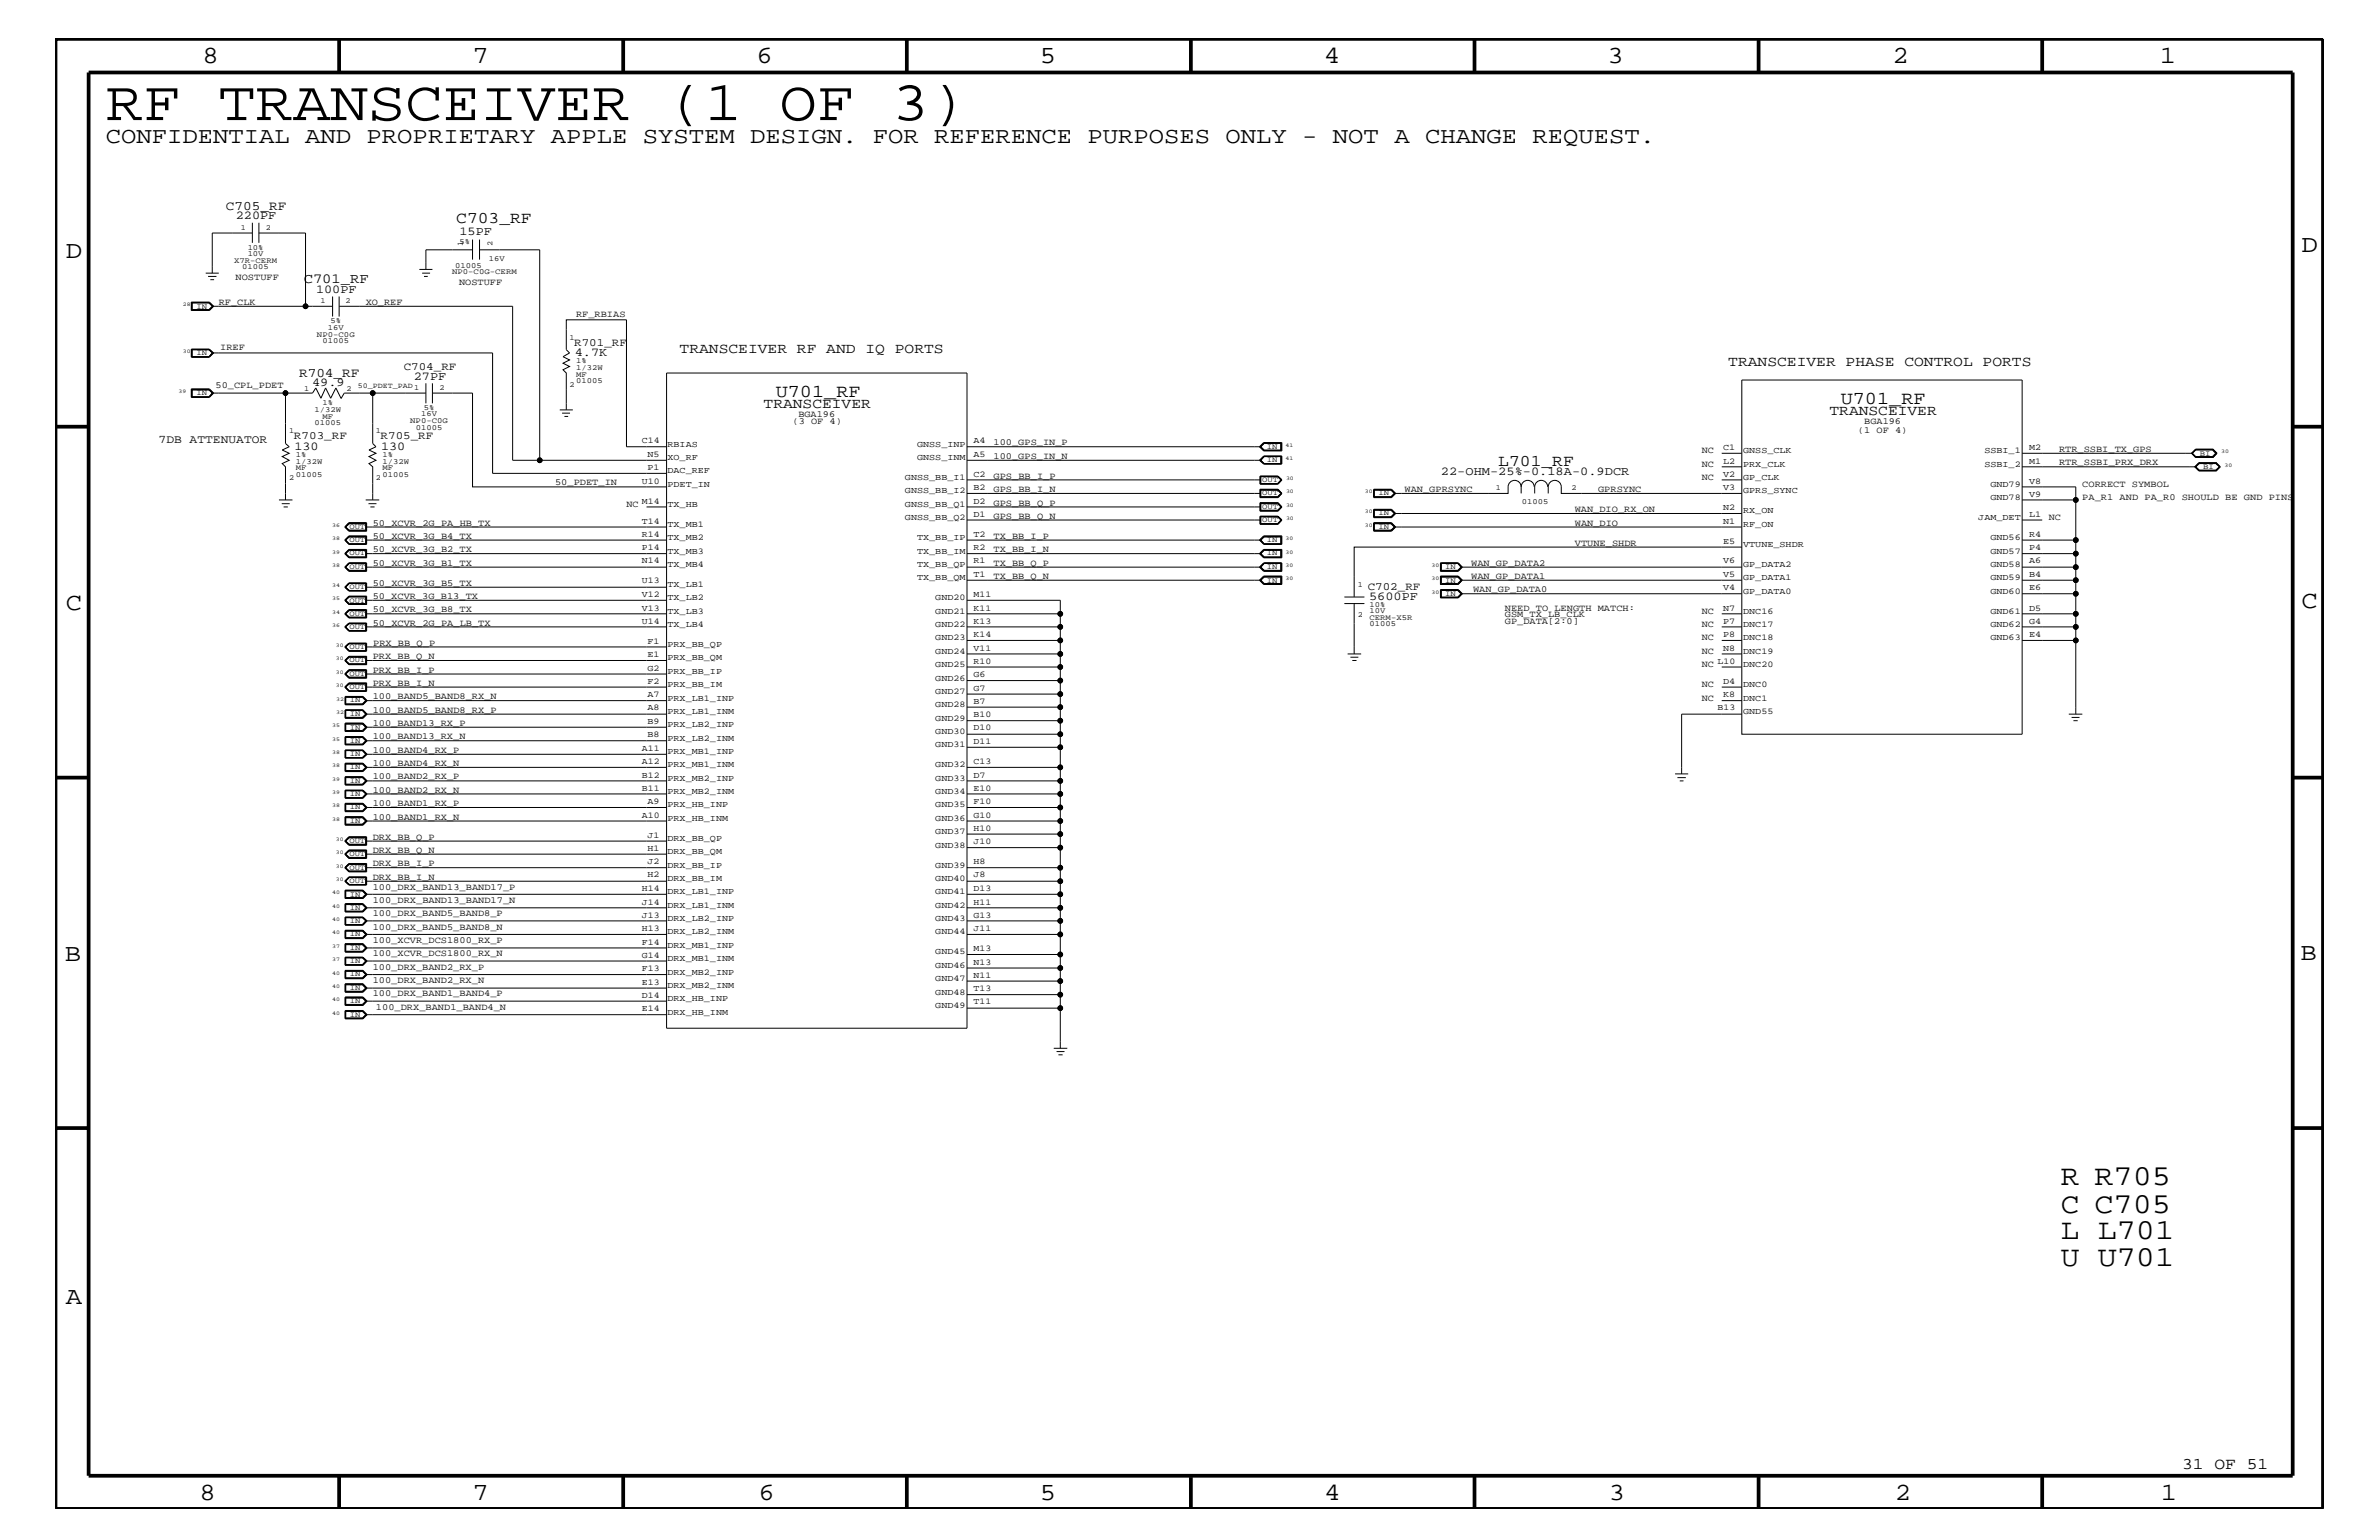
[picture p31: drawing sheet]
<svg xmlns="http://www.w3.org/2000/svg" width="432mm" height="279mm" viewBox="0 0 432 279" stroke-linecap="round" stroke-linejoin="round" font-family="sans-serif">
<defs><g id="words">
<text font-size="10.2" x="19.2" y="21.8">RF TRANSCEIVER (1 OF 3)</text>
<g font-size="5.2">
<text x="374.1" y="215.1">R R705</text>
<text x="374.1" y="220">C C705</text>
<text x="374.1" y="224.8">L L701</text>
<text x="374.1" y="229.6">U U701</text>
</g>
<g font-size="4.5">
<text x="36.7" y="11.5">8</text>
<text x="85.8" y="11.5">7</text>
<text x="137.3" y="11.5">6</text>
<text x="188.7" y="11.5">5</text>
<text x="240.3" y="11.5">4</text>
<text x="291.8" y="11.5">3</text>
<text x="343.5" y="11.5">2</text>
<text x="392" y="11.5">1</text>
<text x="11.9" y="46.8">D</text>
<text x="417.7" y="45.7">D</text>
<text x="11.9" y="110.6">C</text>
<text x="417.7" y="110.3">C</text>
<text x="11.8" y="174.3">B</text>
<text x="417.6" y="174.2">B</text>
<text x="11.9" y="236.7">A</text>
<text x="36.2" y="272.1">8</text>
<text x="85.8" y="272.1">7</text>
<text x="137.7" y="272.1">6</text>
<text x="188.7" y="272.1">5</text>
<text x="240.4" y="272.1">4</text>
<text x="292" y="272.1">3</text>
<text x="343.9" y="272.1">2</text>
<text x="392.2" y="272.1">1</text>
</g>
<text font-size="4.1" x="19.2" y="26">CONFIDENTIAL AND PROPRIETARY APPLE SYSTEM DESIGN. FOR REFERENCE PURPOSES ONLY - NOT A CHANGE REQUEST.</text>
<g font-size="3.3">
<text x="140.8" y="72">U701_RF</text>
<text x="334.1" y="73.3">U701_RF</text>
</g>
<g font-size="3">
<text x="82.8" y="40.4">C703_RF</text>
<text x="271.9" y="84.5">L701_RF</text>
<text x="396" y="266.5">31 OF 51</text>
</g>
<g font-size="2.6">
<text x="123.4" y="64">TRANSCEIVER RF AND IQ PORTS</text>
<text x="313.7" y="66.5">TRANSCEIVER PHASE CONTROL PORTS</text>
<text x="138.6" y="74">TRANSCEIVER</text>
<text x="332.1" y="75.4">TRANSCEIVER</text>
</g>
<text font-size="2.5" x="55.1" y="51.3">C701_RF</text>
<g font-size="2.4">
<text x="41" y="38">C705_RF</text>
<text x="54.3" y="68.4">R704_RF</text>
</g>
<g font-size="2.2">
<text x="42.8" y="39.8">220PF</text>
<text x="83.4" y="42.6">15PF</text>
<text x="57.4" y="53.2">100PF</text>
<text x="104.3" y="64.5">4.7K</text>
<text x="56.6" y="70">49.9</text>
<text x="75.1" y="68.9">27PF</text>
<text x="53.4" y="81.6">130</text>
<text x="69.2" y="81.6">130</text>
<text x="261.5" y="86.2">22-OHM-25%-0.18A-0.9DCR</text>
<text x="248.5" y="108.9">5600PF</text>
</g>
<text font-size="2.1" x="28.8" y="80.5">7DB ATTENUATOR</text>
<g font-size="2">
<text x="104.2" y="62.8">R701_RF</text>
<text x="73.3" y="67.1">C704_RF</text>
<text x="53.3" y="79.7">R703_RF</text>
<text x="69.1" y="79.7">R705_RF</text>
<text x="248.2" y="107.1">C702_RF</text>
</g>
<g font-size="1.7">
<text x="42.8" y="50.7">NOSTUFF</text>
<text x="83.3" y="51.7">NOSTUFF</text>
<text x="39.7" y="55.3">RF_CLK</text>
<text x="66.4" y="55.3">XO_REF</text>
<text x="104.6" y="57.5">RF_RBIAS</text>
<text x="40" y="63.5">IREF</text>
<text x="39.1" y="70.5">50_CPL_PDET</text>
<text x="143.8" y="76.9">(3 OF 4)</text>
<text x="144.9" y="75.7">BGA196</text>
<text x="338.4" y="76.9">BGA196</text>
<text x="180.3" y="80.8">100_GPS_IN_P</text>
<text x="180.3" y="83.3">100_GPS_IN_N</text>
<text x="308.9" y="82.2">NC</text>
<text x="337.2" y="78.6">(1 OF 4)</text>
<text x="373.7" y="82">RTR_SSBI_TX_GPS</text>
<text x="100.8" y="88.1">50_PDET_IN</text>
<text x="180.3" y="89.3">GPS_BB_I_N</text>
<text x="180.3" y="86.9">GPS_BB_I_P</text>
<text x="254.9" y="89.3">WAN_GPRSYNC</text>
<text x="290.1" y="89.3">GPRSYNC</text>
<text x="308.9" y="87.1">NC</text>
<text x="308.9" y="84.7">NC</text>
<text x="373.7" y="84.4">RTR_SSBI_PRX_DRX</text>
<text x="378" y="88.3">CORRECT SYMBOL</text>
<text x="67.6" y="95.4">50_XCVR_2G_PA_HB_TX</text>
<text x="113.7" y="92">NC</text>
<text x="180.3" y="94.2">GPS_BB_Q_N</text>
<text x="180.3" y="91.7">GPS_BB_Q_P</text>
<text x="285.8" y="92.9">WAN_DIO_RX_ON</text>
<text x="285.8" y="95.4">WAN_DIO</text>
<text x="371.9" y="94.3">NC</text>
<text x="378" y="90.7">PA_R1 AND PA_R0 SHOULD BE GND PINS</text>
<text x="67.6" y="100.2">50_XCVR_3G_B2_TX</text>
<text x="67.6" y="97.7">50_XCVR_3G_B4_TX</text>
<text x="180.3" y="100.2">TX_BB_I_N</text>
<text x="180.3" y="97.7">TX_BB_I_P</text>
<text x="285.8" y="99">VTUNE_SHDR</text>
<text x="67.6" y="102.6">50_XCVR_3G_B1_TX</text>
<text x="67.6" y="106.3">50_XCVR_3G_B5_TX</text>
<text x="180.3" y="102.6">TX_BB_Q_P</text>
<text x="180.3" y="105">TX_BB_Q_N</text>
<text x="267" y="102.6">WAN_GP_DATA2</text>
<text x="267" y="105">WAN_GP_DATA1</text>
<text x="267.4" y="107.5">WAN_GP_DATA0</text>
<text x="67.6" y="111.1">50_XCVR_3G_B8_TX</text>
<text x="67.6" y="113.6">50_XCVR_2G_PA_LB_TX</text>
<text x="67.6" y="108.7">50_XCVR_3G_B13_TX</text>
<text x="273.1" y="112">GSM_TX_LB_CLK</text>
<text x="273.1" y="113.1">GP_DATA[2:0]</text>
<text x="273.1" y="110.8">NEED TO LENGTH MATCH:</text>
<text x="308.9" y="113.7">NC</text>
<text x="308.9" y="111.4">NC</text>
<text x="67.6" y="119.6">PRX_BB_Q_N</text>
<text x="67.7" y="117.3">PRX_BB_Q_P</text>
<text x="308.9" y="116.2">NC</text>
<text x="308.9" y="118.6">NC</text>
<text x="67.6" y="124.4">PRX_BB_I_N</text>
<text x="67.6" y="122">PRX_BB_I_P</text>
<text x="308.9" y="124.7">NC</text>
<text x="308.9" y="121">NC</text>
<text x="67.6" y="131.7">100_BAND13_RX_P</text>
<text x="67.6" y="129.3">100_BAND5_BAND8_RX_P</text>
<text x="67.6" y="126.9">100_BAND5_BAND8_RX_N</text>
<text x="308.9" y="127.1">NC</text>
<text x="67.6" y="134.1">100_BAND13_RX_N</text>
<text x="67.6" y="136.6">100_BAND4_RX_P</text>
<text x="67.6" y="141.4">100_BAND2_RX_P</text>
<text x="67.6" y="139">100_BAND4_RX_N</text>
<text x="67.6" y="143.9">100_BAND2_RX_N</text>
<text x="67.6" y="148.7">100_BAND1_RX_N</text>
<text x="67.6" y="146.2">100_BAND1_RX_P</text>
<text x="67.6" y="154.7">DRX_BB_Q_N</text>
<text x="67.6" y="152.3">DRX_BB_Q_P</text>
<text x="67.6" y="159.6">DRX_BB_I_N</text>
<text x="67.6" y="157.2">DRX_BB_I_P</text>
<text x="67.6" y="161.4">100_DRX_BAND13_BAND17_P</text>
<text x="67.6" y="166.2">100_DRX_BAND5_BAND8_P</text>
<text x="67.6" y="163.9">100_DRX_BAND13_BAND17_N</text>
<text x="67.6" y="171.1">100_XCVR_DCS1800_RX_P</text>
<text x="67.6" y="168.7">100_DRX_BAND5_BAND8_N</text>
<text x="67.6" y="173.5">100_XCVR_DCS1800_RX_N</text>
<text x="67.6" y="178.4">100_DRX_BAND2_RX_N</text>
<text x="67.6" y="176">100_DRX_BAND2_RX_P</text>
<text x="67.6" y="180.8">100_DRX_BAND1_BAND4_P</text>
<text x="68.2" y="183.2">100_DRX_BAND1_BAND4_N</text>
</g>
<g font-size="1.6">
<text x="116.5" y="80.5">C14</text>
<text x="117.5" y="82.8">N5</text>
<text x="121.2" y="81.1">RBIAS</text>
<text x="121.2" y="83.5">XO_RF</text>
<text x="166.5" y="81.1">GNSS_INP</text>
<text x="166.5" y="83.5">GNSS_INM</text>
<text x="176.7" y="80.5">A4</text>
<text x="176.7" y="82.8">A5</text>
<text x="312.8" y="81.6">C1</text>
<text x="316.4" y="82.2">GNSS_CLK</text>
<text x="360.2" y="82.2">SSBI_1</text>
<text x="368.3" y="81.6">M2</text>
<text x="116.5" y="87.7">U10</text>
<text x="117.5" y="85.3">P1</text>
<text x="121.2" y="88.3">PDET_IN</text>
<text x="121.2" y="85.9">DAC_REF</text>
<text x="164.3" y="89.5">GNSS_BB_I2</text>
<text x="164.3" y="87.1">GNSS_BB_I1</text>
<text x="176.7" y="88.9">B2</text>
<text x="176.7" y="86.5">C2</text>
<text x="312.8" y="84.1">L2</text>
<text x="312.8" y="88.9">V3</text>
<text x="312.8" y="86.5">V2</text>
<text x="316.4" y="84.7">PRX_CLK</text>
<text x="316.4" y="89.5">GPRS_SYNC</text>
<text x="316.4" y="87.1">GP_CLK</text>
<text x="360.2" y="84.7">SSBI_2</text>
<text x="361.3" y="88.3">GND79</text>
<text x="368.3" y="87.7">V8</text>
<text x="368.3" y="84.1">M1</text>
<text x="116.5" y="95">T14</text>
<text x="116.5" y="91.4">M14</text>
<text x="121.2" y="95.6">TX_MB1</text>
<text x="121.2" y="92">TX_HB</text>
<text x="164.3" y="94.3">GNSS_BB_Q2</text>
<text x="164.3" y="92">GNSS_BB_Q1</text>
<text x="176.7" y="93.8">D1</text>
<text x="176.7" y="91.4">D2</text>
<text x="312.8" y="92.6">N2</text>
<text x="312.8" y="95">N1</text>
<text x="316.4" y="93.2">RX_ON</text>
<text x="316.4" y="95.6">RF_ON</text>
<text x="359.1" y="94.3">JAM_DET</text>
<text x="361.3" y="90.7">GND78</text>
<text x="368.3" y="90.1">V9</text>
<text x="368.3" y="93.8">L1</text>
<text x="116.5" y="99.9">P14</text>
<text x="116.5" y="97.4">R14</text>
<text x="121.2" y="100.4">TX_MB3</text>
<text x="121.2" y="98">TX_MB2</text>
<text x="166.5" y="100.4">TX_BB_IM</text>
<text x="166.5" y="98">TX_BB_IP</text>
<text x="176.7" y="99.9">R2</text>
<text x="176.7" y="97.4">T2</text>
<text x="312.8" y="98.7">E5</text>
<text x="316.4" y="99.3">VTUNE_SHDR</text>
<text x="361.3" y="98">GND56</text>
<text x="361.3" y="100.4">GND57</text>
<text x="368.3" y="97.4">R4</text>
<text x="368.3" y="99.9">P4</text>
<text x="116.5" y="102.2">N14</text>
<text x="116.5" y="105.9">U13</text>
<text x="121.2" y="102.9">TX_MB4</text>
<text x="121.2" y="106.5">TX_LB1</text>
<text x="166.5" y="102.9">TX_BB_QP</text>
<text x="166.5" y="105.3">TX_BB_QM</text>
<text x="176.7" y="102.2">R1</text>
<text x="176.7" y="104.7">T1</text>
<text x="312.8" y="102.2">V6</text>
<text x="312.8" y="104.7">V5</text>
<text x="312.8" y="107.1">V4</text>
<text x="316.4" y="102.9">GP_DATA2</text>
<text x="316.4" y="105.3">GP_DATA1</text>
<text x="316.4" y="107.7">GP_DATA0</text>
<text x="361.3" y="102.9">GND58</text>
<text x="361.3" y="105.3">GND59</text>
<text x="361.3" y="107.7">GND60</text>
<text x="368.3" y="102.2">A6</text>
<text x="368.3" y="104.7">B4</text>
<text x="368.3" y="107.1">E6</text>
<text x="116.5" y="108.3">V12</text>
<text x="116.5" y="113.1">U14</text>
<text x="116.5" y="110.8">V13</text>
<text x="121.2" y="108.9">TX_LB2</text>
<text x="121.2" y="113.7">TX_LB4</text>
<text x="121.2" y="111.4">TX_LB3</text>
<text x="169.8" y="111.4">GND21</text>
<text x="169.8" y="113.7">GND22</text>
<text x="169.8" y="108.9">GND20</text>
<text x="176.7" y="110.8">K11</text>
<text x="176.7" y="113.1">K13</text>
<text x="176.7" y="108.3">M11</text>
<text x="312.8" y="113.1">P7</text>
<text x="312.8" y="110.8">N7</text>
<text x="316.4" y="113.7">DNC17</text>
<text x="316.4" y="111.4">DNC16</text>
<text x="361.3" y="111.4">GND61</text>
<text x="361.3" y="113.7">GND62</text>
<text x="368.3" y="110.8">D5</text>
<text x="368.3" y="113.1">G4</text>
<text x="117.5" y="116.8">F1</text>
<text x="117.5" y="119.2">E1</text>
<text x="121.2" y="117.4">PRX_BB_QP</text>
<text x="121.2" y="119.8">PRX_BB_QM</text>
<text x="169.8" y="118.6">GND24</text>
<text x="169.8" y="116.2">GND23</text>
<text x="176.7" y="118.1">V11</text>
<text x="176.7" y="115.6">K14</text>
<text x="312.8" y="118.1">N8</text>
<text x="312.8" y="115.6">P8</text>
<text x="316.4" y="118.6">DNC19</text>
<text x="316.4" y="116.2">DNC18</text>
<text x="361.3" y="116.2">GND63</text>
<text x="368.3" y="115.6">E4</text>
<text x="117.5" y="124.1">F2</text>
<text x="117.5" y="121.7">G2</text>
<text x="121.2" y="124.7">PRX_BB_IM</text>
<text x="121.2" y="122.3">PRX_BB_IP</text>
<text x="169.8" y="125.9">GND27</text>
<text x="169.8" y="123.5">GND26</text>
<text x="169.8" y="121">GND25</text>
<text x="176.7" y="125.3">G7</text>
<text x="176.7" y="122.9">G6</text>
<text x="176.7" y="120.4">R10</text>
<text x="311.7" y="120.4">L10</text>
<text x="312.8" y="124.1">D4</text>
<text x="316.4" y="124.7">DNC0</text>
<text x="316.4" y="121">DNC20</text>
<text x="117.5" y="131.3">B9</text>
<text x="117.5" y="128.9">A8</text>
<text x="117.5" y="126.5">A7</text>
<text x="121.2" y="131.9">PRX_LB2_INP</text>
<text x="121.2" y="129.6">PRX_LB1_INM</text>
<text x="121.2" y="127.1">PRX_LB1_INP</text>
<text x="169.8" y="130.8">GND29</text>
<text x="169.8" y="128.3">GND28</text>
<text x="176.7" y="127.7">B7</text>
<text x="176.7" y="130.2">B10</text>
<text x="311.7" y="128.9">B13</text>
<text x="312.8" y="126.5">K8</text>
<text x="316.4" y="127.1">DNC1</text>
<text x="316.4" y="129.6">GND55</text>
<text x="116.5" y="136.2">A11</text>
<text x="117.5" y="133.8">B8</text>
<text x="121.2" y="136.8">PRX_MB1_INP</text>
<text x="121.2" y="134.4">PRX_LB2_INM</text>
<text x="169.8" y="135.6">GND31</text>
<text x="169.8" y="133.2">GND30</text>
<text x="176.7" y="135">D11</text>
<text x="176.7" y="132.5">D10</text>
<text x="116.5" y="141.1">B12</text>
<text x="116.5" y="138.6">A12</text>
<text x="116.5" y="143.5">B11</text>
<text x="121.2" y="141.7">PRX_MB2_INP</text>
<text x="121.2" y="139.2">PRX_MB1_INM</text>
<text x="169.8" y="141.7">GND33</text>
<text x="169.8" y="139.2">GND32</text>
<text x="176.7" y="141.1">D7</text>
<text x="176.7" y="143.5">E10</text>
<text x="176.7" y="138.6">C13</text>
<text x="116.5" y="148.4">A10</text>
<text x="117.5" y="145.9">A9</text>
<text x="121.2" y="149">PRX_HB_INM</text>
<text x="121.2" y="144">PRX_MB2_INM</text>
<text x="121.2" y="146.5">PRX_HB_INP</text>
<text x="169.8" y="149">GND36</text>
<text x="169.8" y="144">GND34</text>
<text x="169.8" y="146.5">GND35</text>
<text x="176.7" y="148.4">G10</text>
<text x="176.7" y="145.9">F10</text>
<text x="117.5" y="154.4">H1</text>
<text x="117.5" y="152">J1</text>
<text x="121.2" y="155">DRX_BB_QM</text>
<text x="121.2" y="152.6">DRX_BB_QP</text>
<text x="169.8" y="151.3">GND37</text>
<text x="169.8" y="153.8">GND38</text>
<text x="176.7" y="150.7">H10</text>
<text x="176.7" y="153.2">J10</text>
<text x="116.5" y="161.7">H14</text>
<text x="117.5" y="159.2">H2</text>
<text x="117.5" y="156.8">J2</text>
<text x="121.2" y="159.9">DRX_BB_IM</text>
<text x="121.2" y="157.4">DRX_BB_IP</text>
<text x="169.8" y="159.9">GND40</text>
<text x="169.8" y="157.4">GND39</text>
<text x="176.7" y="159.2">J8</text>
<text x="176.7" y="156.8">H8</text>
<text x="176.7" y="161.7">D13</text>
<text x="116.5" y="164.1">J14</text>
<text x="116.5" y="166.5">J13</text>
<text x="121.2" y="162.2">DRX_LB1_INP</text>
<text x="121.2" y="164.7">DRX_LB1_INM</text>
<text x="121.2" y="167.1">DRX_LB2_INP</text>
<text x="169.8" y="167.1">GND43</text>
<text x="169.8" y="164.7">GND42</text>
<text x="169.8" y="162.2">GND41</text>
<text x="176.7" y="166.5">G13</text>
<text x="176.7" y="164.1">H11</text>
<text x="116.5" y="171.4">F14</text>
<text x="116.5" y="168.9">H13</text>
<text x="116.5" y="173.8">G14</text>
<text x="121.2" y="172">DRX_MB1_INP</text>
<text x="121.2" y="169.5">DRX_LB2_INM</text>
<text x="169.8" y="173.2">GND45</text>
<text x="169.8" y="169.5">GND44</text>
<text x="176.7" y="172.6">M13</text>
<text x="176.7" y="168.9">J11</text>
<text x="116.5" y="178.7">E13</text>
<text x="116.5" y="176.2">F13</text>
<text x="121.2" y="174.4">DRX_MB1_INM</text>
<text x="121.2" y="179.3">DRX_MB2_INM</text>
<text x="121.2" y="176.8">DRX_MB2_INP</text>
<text x="169.8" y="178">GND47</text>
<text x="169.8" y="175.6">GND46</text>
<text x="176.7" y="179.9">T13</text>
<text x="176.7" y="177.4">N11</text>
<text x="176.7" y="175">N13</text>
<text x="116.5" y="183.5">E14</text>
<text x="116.5" y="181">D14</text>
<text x="121.2" y="184.1">DRX_HB_INM</text>
<text x="121.2" y="181.6">DRX_HB_INP</text>
<text x="169.8" y="182.9">GND49</text>
<text x="169.8" y="180.5">GND48</text>
<text x="176.7" y="182.2">T11</text>
</g>
<g font-size="1.4">
<text x="43.7" y="41.7">1</text>
<text x="48.3" y="41.7">2</text>
<text x="42.5" y="47.7">X7R-CERM</text>
<text x="45" y="46.5">10V</text>
<text x="45" y="45.3">10%</text>
<text x="83.4" y="44.3">5%</text>
<text x="84" y="44.6" transform="rotate(-90 84 44.6)">1</text>
<text x="88.7" y="47.4">16V</text>
<text x="89.4" y="44.6" transform="rotate(-90 89.4 44.6)">2</text>
<text x="44" y="48.9">01005</text>
<text x="82" y="49.7">NP0-C0G-CERM</text>
<text x="82.6" y="48.5">01005</text>
<text x="35.6" y="56">IN</text>
<text x="58.2" y="55">1</text>
<text x="59.5" y="59.8">16V</text>
<text x="60" y="58.6">5%</text>
<text x="62.7" y="55">2</text>
<text x="35.6" y="64.5">IN</text>
<text x="57.5" y="61.1">NP0-C0G</text>
<text x="58.5" y="62.3">01005</text>
<text x="103.4" y="61.7">1</text>
<text x="104.6" y="65.9">1%</text>
<text x="35.6" y="71.7">IN</text>
<text x="55.2" y="71">1</text>
<text x="62.9" y="71">2</text>
<text x="64.9" y="70.5">50_PDET_PAD 1</text>
<text x="79.8" y="70.7">2</text>
<text x="103.4" y="70.1">2</text>
<text x="104.6" y="68.4">MF</text>
<text x="104.6" y="67.1">1/32W</text>
<text x="104.6" y="69.5">01005</text>
<text x="57.1" y="74.7">1/32W</text>
<text x="57.1" y="77.2">01005</text>
<text x="58.5" y="76">MF</text>
<text x="58.5" y="73.5">1%</text>
<text x="74.5" y="76.8">NP0-C0G</text>
<text x="76.5" y="75.6">16V</text>
<text x="76.9" y="74.4">5%</text>
<text x="52.5" y="78.6">1</text>
<text x="53.7" y="82.8">1%</text>
<text x="68.2" y="78.6">1</text>
<text x="69.4" y="82.8">1%</text>
<text x="75.5" y="78">01005</text>
<text x="230" y="81.4">IN</text>
<text x="230" y="83.8">IN</text>
<text x="399.3" y="82.7">BI</text>
<text x="52.5" y="87.1">2</text>
<text x="53.7" y="85.3">MF</text>
<text x="53.7" y="84.1">1/32W</text>
<text x="53.7" y="86.5">01005</text>
<text x="68.2" y="87.1">2</text>
<text x="69.4" y="86.5">01005</text>
<text x="69.4" y="84.1">1/32W</text>
<text x="69.4" y="85.3">MF</text>
<text x="229.1" y="89.9">OUT</text>
<text x="229.1" y="87.5">OUT</text>
<text x="250.2" y="89.9">IN</text>
<text x="271.5" y="88.9">1</text>
<text x="285.2" y="88.9">2</text>
<text x="399.9" y="85">BI</text>
<text x="63.4" y="96">OUT</text>
<text x="229.1" y="94.8">OUT</text>
<text x="229.1" y="92.3">OUT</text>
<text x="250.2" y="93.5">IN</text>
<text x="250.2" y="96">IN</text>
<text x="276.2" y="91.5">01005</text>
<text x="63.4" y="100.8">OUT</text>
<text x="63.4" y="98.4">OUT</text>
<text x="230" y="100.8">IN</text>
<text x="230" y="98.4">IN</text>
<text x="63.4" y="106.9">OUT</text>
<text x="63.4" y="103.2">OUT</text>
<text x="230" y="105.7">IN</text>
<text x="230" y="103.2">IN</text>
<text x="246.5" y="106.5">1</text>
<text x="262.3" y="105.7">IN</text>
<text x="262.3" y="103.2">IN</text>
<text x="63.4" y="111.7">OUT</text>
<text x="63.4" y="109.3">OUT</text>
<text x="246.5" y="112">2</text>
<text x="248.6" y="113.7">01005</text>
<text x="248.6" y="110.2">10%</text>
<text x="248.6" y="111.2">10V</text>
<text x="248.6" y="112.5">CERM-X5R</text>
<text x="262.3" y="108.1">IN</text>
<text x="63.4" y="117.8">OUT</text>
<text x="63.4" y="114.2">OUT</text>
<text x="63.4" y="125.1">OUT</text>
<text x="63.4" y="122.6">OUT</text>
<text x="63.4" y="120.2">OUT</text>
<text x="63.5" y="129.9">IN</text>
<text x="63.5" y="127.5">IN</text>
<text x="63.5" y="137.2">IN</text>
<text x="63.5" y="134.7">IN</text>
<text x="63.5" y="132.4">IN</text>
<text x="63.5" y="142">IN</text>
<text x="63.5" y="139.6">IN</text>
<text x="63.5" y="149.3">IN</text>
<text x="63.5" y="146.8">IN</text>
<text x="63.5" y="144.5">IN</text>
<text x="63.4" y="155.4">OUT</text>
<text x="63.4" y="152.9">OUT</text>
<text x="63.4" y="160.2">OUT</text>
<text x="63.4" y="157.8">OUT</text>
<text x="63.5" y="162.7">IN</text>
<text x="63.5" y="167.5">IN</text>
<text x="63.5" y="165">IN</text>
<text x="63.5" y="172.3">IN</text>
<text x="63.5" y="169.9">IN</text>
<text x="63.5" y="179.6">IN</text>
<text x="63.5" y="177.2">IN</text>
<text x="63.5" y="174.8">IN</text>
<text x="63.5" y="184.4">IN</text>
<text x="63.5" y="182.1">IN</text>
</g>
<g font-size="1">
<text x="33.2" y="55.6">28</text>
<text x="33.2" y="64">30</text>
<text x="32.4" y="71.3">39</text>
<text x="233.3" y="81.1">41</text>
<text x="233.3" y="83.5">41</text>
<text x="403.2" y="82.2">30</text>
<text x="233.4" y="89.5">30</text>
<text x="233.4" y="87.1">30</text>
<text x="247.7" y="89.5">30</text>
<text x="403.8" y="84.7">30</text>
<text x="60.3" y="95.6">36</text>
<text x="233.4" y="94.3">30</text>
<text x="233.4" y="92">30</text>
<text x="247.7" y="93.2">30</text>
<text x="247.7" y="95.6">30</text>
<text x="60.3" y="100.4">39</text>
<text x="60.3" y="98">38</text>
<text x="233.3" y="100.4">30</text>
<text x="233.3" y="98">30</text>
<text x="60.3" y="106.5">34</text>
<text x="60.3" y="102.9">38</text>
<text x="233.3" y="105.3">30</text>
<text x="233.3" y="102.9">30</text>
<text x="259.8" y="105.3">30</text>
<text x="259.8" y="107.7">30</text>
<text x="259.8" y="102.9">30</text>
<text x="60.3" y="113.7">36</text>
<text x="60.3" y="111.4">34</text>
<text x="60.3" y="108.9">35</text>
<text x="61" y="119.8">30</text>
<text x="61" y="117.4">30</text>
<text x="61" y="124.7">30</text>
<text x="61" y="122.3">30</text>
<text x="60.3" y="131.9">35</text>
<text x="61" y="129.6">32</text>
<text x="61" y="127.1">32</text>
<text x="60.3" y="136.8">38</text>
<text x="60.3" y="134.4">35</text>
<text x="60.3" y="141.7">39</text>
<text x="60.3" y="139.2">38</text>
<text x="60.3" y="149">38</text>
<text x="60.3" y="146.5">38</text>
<text x="60.3" y="144">39</text>
<text x="61" y="155">30</text>
<text x="61" y="152.6">30</text>
<text x="61" y="159.9">30</text>
<text x="61" y="157.4">30</text>
<text x="60.3" y="162.2">40</text>
<text x="60.3" y="167.1">40</text>
<text x="60.3" y="164.7">40</text>
<text x="60.3" y="172">37</text>
<text x="60.3" y="169.5">40</text>
<text x="60.3" y="179.3">40</text>
<text x="60.3" y="176.8">40</text>
<text x="60.3" y="174.4">37</text>
<text x="60.3" y="184.1">40</text>
<text x="60.3" y="181.6">40</text>
</g>
</g></defs>
<g fill="none" stroke="#000" stroke-width=".18">
<path d="M34.7 54.8h3.3l.8 .8-.8 .7h-3.3zM34.9 55h3l.6 .6-.6 .6h-3zM37.3 49.6h2.4M37.8 50.2h1.5M37.9 54.9h-3.1v1.4M37.9 54.9l.7 .7-.7 .6h-3.1M37.9 54.9l.8 .7-.8 .7M38.2 50.7h.7M38.5 55.6h17M45.8 42.3h-7.3v7.3M45.8 40.4v3.7M47 42.3h8.5v13.3h4.9"/>
<path d="M47 40.4v3.7M60.4 53.8v3.6M61.6 55.6h31.4v27.9h5M61.6 53.8v3.6M76.1 48.9h2.4M76.6 49.6h1.5M77 50.2h.6M85.8 43.5v3.6M85.8 45.3h-8.5v3.6M87 45.3h11v38.2h23M87 43.5v3.6M34.7 70.6h3.3l.8 .7-.8 .8h-3.3z"/>
<path d="M34.7 63.4h3.3l.8 .6-.8 .8h-3.3zM34.8 72h3.1M34.8 72.1v-1.5h3.1l.8 .7-.8 .8M34.8 63.4v1.4M34.8 70.7h3.1M34.8 64.7h3.1M34.8 63.4h3.1M34.9 63.4v1.3M34.9 70.7v1.3M37.9 70.7l.7 .6-.7 .7M37.9 70.7l.6 .6M37.9 63.4l.7 .6-.7 .7"/>
<path d="M37.9 63.4l.8 .6-.8 .8M37.9 63.4l.6 .6M38.5 71.3l-.6 .7M38.5 71.3h18.2l.6-.9 1 1.8 .8-1.8 .9 1.8 1-1.8 .9 1.8M38.5 64l-.6 .7M38.5 64h50.9v21.9h31.6M51.8 71.3v9.2l.7 .6-1.3 .5 1.3 .6-1.3 .6 1.3 .7-1.3 .6 .6 .6v6M67.6 71.3v9.2l.6 .6-1.2 .5 1.2 .6-1.2 .6 1.2 .7-1.2 .6 .6 .6v6M77.3 71.3h-14.8l-.6 1M77.3 69.5v3.7M78.5 71.3h7.3v17h35.2M78.5 69.5v3.7"/>
<path d="M101.6 74.4h2.4M102 75h1.5M102.4 75.6h.7M102.8 74.4v-6.7l-.6-.6 1.2-.6-1.2-.6 1.2-.6-1.2-.6 1.2-.7-.6-.6v-5.4h10.9v23.1h7.3M121 67.7h54.5v118.8h-54.5zM316.1 68.9h50.9v64.3h-50.9zM50.6 90.7h2.5M51.1 91.4h1.5M51.5 92h.7M62.7 98l.6-.7h3.2v1.4M62.7 98l.6 .7h3.2M62.7 98l.6 .7"/>
<path d="M62.7 95.6l.6 .6h3.2M63.3 94.9h3.2v1.5h-3.2l-.7-.8zM63.3 97.2h3.2v1.5h-3.2l-.7-.7zM63.3 99.7h3.2v1.5h-3.2l-.7-.8zM63.3 99.8h3.2v1.3h-3.2l-.6-.7zM63.3 94.9l-.6 .7M63.4 97.4l-.7 .6 .7 .7M63.4 96.2l-.7-.6 .7-.6h3v1.2M66.4 97.4v1.3M66.4 98h54.6M66.4 95.6h54.6M66.4 90.7h2.4"/>
<path d="M66.5 94.9v1.4h-3.2l-.6-.7M66.5 97.4h-3.2l-.6 .6M66.5 94.9h-3.2l-.6 .7M66.9 91.4h1.4M67.2 92h.8M117.3 92h3.7M175.5 98h53.4M175.5 94.3h53.4M175.5 92h53.4M175.5 89.5h53.4M175.5 87.1h53.4M175.5 81.1h53.4"/>
<path d="M175.5 83.5h53.4M228.7 86.4h3.3l.7 .7-.7 .7h-3.3zM228.7 88.8h3.3l.7 .7-.7 .8h-3.3zM228.7 91.2h3.3l.7 .8-.7 .7h-3.3zM228.7 93.7h3.3l.7 .6-.7 .8h-3.3zM228.8 95h3.1M228.8 86.4v1.4M228.8 91.2v1.5h3.1M228.8 93.7v1.4M228.8 93.8h3.1M228.8 91.3h3.1l.7 .7-.7 .7M228.8 87.7h3.1"/>
<path d="M228.8 86.5h3.1M228.9 86.5v1.2M228.9 88.9h3l.6 .6-.6 .6h-3zM228.9 91.4h3l.6 .6-.6 .6h-3zM228.9 93.8v1.2M229.4 97.2h3.3v1.5h-3.3l-.8-.7zM229.4 80.3h3.3v1.5h-3.3l-.8-.7zM229.4 82.7h3.3v1.5h-3.3l-.8-.7zM229.4 97.4l-.5 .6 .5 .7M229.4 82.8l-.5 .7 .5 .6M229.4 99.8h3.2v1.3h-3.2M229.4 98.7l-.7-.7 .7-.7h3.2v1.4"/>
<path d="M229.4 97.4h3.1v1.3h-3.1M229.4 80.4h3.2v1.3h-3.2M229.4 82.8h3.1v1.3h-3.1M229.4 99.8l-.7 .6 .7 .7M229.4 99.8l-.6 .6 .6 .7M229.4 97.4l-.6 .6 .6 .7M229.4 82.7l-.7 .8 .7 .7M229.4 80.4l-.7 .7 .7 .6M229.4 80.4l-.6 .7 .6 .6M229.4 82.8l-.6 .7 .6 .6M231.9 88.8h-3.1v1.4h3.1M231.9 93.7l.8 .6"/>
<path d="M231.9 93.8l.7 .5-.7 .7M231.9 93.8l.6 .5-.6 .7M231.9 91.2l.8 .8M231.9 88.8l.8 .7M231.9 88.8l.7 .7-.7 .7M231.9 86.4l.8 .7M231.9 86.5l.7 .6-.7 .6M231.9 86.5l.6 .6-.6 .6M232.5 99.9h-3.1l-.5 .5 .5 .6h3.1M232.5 80.5h-3.1l-.5 .6 .5 .5h3.1M232.5 80.4v1.3M232.5 99.8v1.3"/>
<path d="M232.6 82.7v1.5M232.7 94.3l-.8 .8M232.7 92l-.8 .7M232.7 89.5l-.8 .7M232.7 87.1l-.8 .7M249.3 94.9h3.3l.7 .7-.7 .8h-3.3zM249.3 92.4h3.3l.7 .8-.7 .7h-3.3zM249.3 88.8h3.3l.6 .7-.6 .7h-3.3M249.3 88.8h3.3l.7 .7-.7 .8h-3.3zM249.3 92.5h3.3l.6 .7-.6 .6h-3.3M249.4 94.9h3.1l.7 .7-.7 .6h-3.1zM249.4 95h3.1l.6 .6"/>
<path d="M249.4 92.6h3.1l.6 .6M249.4 88.9h3.1l.6 .6M249.4 88.8v1.4M249.4 92.5v1.3M252.5 92.5l.7 .7-.7 .6M252.5 88.8l.7 .7-.7 .7M252.6 94.9l.6 .7-.6 .7h-3.3M253.1 95.6h63M253.1 93.2l-.6 .6h-3.1M253.1 89.5l-.6 .6h-3.1M253.1 93.2h63M253.1 95.6l-.6 .6"/>
<path d="M276.1 88.3a1.19 1.19 0 0 0-1.2-1.1 1.19 1.19 0 0 0-1.2 1.1v1.2h-20.6M276.1 88.3a1.19 1.19 0 0 1 1.2-1.1 1.19 1.19 0 0 1 1.2 1.1M276.1 88.3v1.2M280.9 88.3a1.19 1.19 0 0 0-1.2-1.1 1.19 1.19 0 0 0-1.1 1.1v1.2M281 89.5v-1.2a1.19 1.19 0 0 1 1.2-1.1 1.19 1.19 0 0 1 1.2 1.1v1.2h32.7M312.5 87.1h3.6M312.5 84.7h3.6M312.5 82.2h3.6M316.1 99.3h-70.3v9M367 88.3h9.8v2.4h-9.8M367 94.3h3.7M367 84.7h31.5"/>
<path d="M367 82.2h30.9M376.8 90.7v7.3h-9.8M376.8 98v2.4h-9.8M397.8 82.2l.7-.6h3.2l.6 .6-.6 .7h-3.2zM398.4 84.7l.7-.8h3.2l.7 .8-.7 .8h-3.2zM398.5 84.7l.7-.6h3l.6 .6-.6 .6h-3zM398.5 81.6h3.1l.6 .6-.6 .6h-3.1l-.6-.6zM398.5 81.6h3.2l.6 .6-.6 .8h-3.2M398.5 81.5h3.2l.7 .7-.7 .8h-3.2l-.7-.8zM398.5 81.6l-.7 .6 .7 .8M399.1 84h3.2l.5 .7M399.1 84h3.2l.6 .7-.6 .7h-3.2"/>
<path d="M399.1 84l-.7 .7 .7 .7M399.1 84l-.6 .7 .6 .7M402.8 84.7l-.5 .7h-3.2M62.6 102.9l.7-.8h3.2v1.6h-3.2zM62.6 111.4l.7-.8h3.2v1.5h-3.2zM62.6 119.8l.7-.7h3.2v1.5h-3.2zM62.7 108.9l.6-.7h3.2v1.5M62.7 111.4l.6-.7h3.2v1.3h-3.2zM62.7 119.8l.6-.6h3.2v1.3h-3.2zM62.7 117.4l.6 .7h3.2M62.7 117.4l.6 .7M62.7 113.7l.6 .7h3.2"/>
<path d="M62.7 113.7l.6 .8M62.7 108.9l.6 .7h3.2M62.7 108.9l.6 .8M62.7 106.5l.6 .6h3.2M62.7 106.5l.6 .7M62.7 102.9l.6 .6h3.2M62.7 119.8l.7-.6h3v1.2h-3zM62.7 111.4l.7-.6h3v1.2h-3zM62.7 108.9l.7-.6h3v1.2h-3zM62.7 100.4l.7-.5h3v1.1h-3zM63.3 105.8h3.2v1.4h-3.2M63.3 108.1h3.2v1.6h-3.2l-.7-.8z"/>
<path d="M63.3 113.1h3.2v1.4h-3.2M63.3 116.7h3.2v1.4h-3.2M63.3 116.7l-.7 .7 .7 .7M63.3 116.7l-.6 .7M63.3 113.1l-.7 .6 .7 .8M63.3 113.1l-.6 .6M63.3 105.8l-.7 .7 .7 .7M63.3 105.8l-.6 .7M63.3 102.1l-.6 .8M63.4 116.8l-.7 .6 .7 .7M63.4 113.1l-.7 .6 .7 .7M63.4 105.9l-.7 .6 .7 .6"/>
<path d="M63.4 102.2l-.7 .7 .7 .6M66.4 102.2v1.3M66.4 105.9v1.2M66.4 113.1v1.3M66.4 116.8v1.3M66.4 119.8h54.6M66.4 117.4h54.6M66.4 113.7h54.6M66.4 111.4h54.6M66.4 108.9h54.6M66.4 106.5h54.6M66.4 102.9h54.6"/>
<path d="M66.4 100.4h54.6M66.5 102.1v1.5h-3.2l-.6-.7M66.5 105.8v1.4M66.5 113.1v1.4M66.5 116.7v1.4M66.5 116.8h-3.2l-.6 .6M66.5 113.1h-3.2l-.6 .6M66.5 105.9h-3.2l-.6 .6M66.5 102.2h-3.2l-.6 .7M175.5 108.9h16.9v2.5h-16.9M175.5 102.9h53.4M175.5 100.4h53.4"/>
<path d="M175.5 105.3h53.4M192.4 111.4v2.3h-16.9M192.4 113.7v2.5h-16.9M192.4 116.2v2.4h-16.9M192.4 118.6v2.4h-16.9M228.6 102.9l.8-.8h3.3v1.6h-3.3zM228.6 100.4l.8-.7h3.3v1.5h-3.3zM228.8 105.3l.6-.6h3.1v1.2h-3.1zM229.4 104.5h3.3v1.5h-3.3l-.8-.7zM229.4 104.7l-.5 .6 .5 .6h3.1M229.4 102.2l-.5 .7 .5 .6M229.4 102.1l-.7 .8 .7 .7h3.2v-1.5"/>
<path d="M229.4 102.2h3.1v1.3h-3.1M229.4 106l-.7-.7 .7-.7h3.2v1.4M229.4 102.2l-.6 .7 .6 .6M244 109.5h3.7M244 108.3h3.7M244.6 118.6h2.5M245.1 119.2h1.4M245.4 119.8h.8M245.8 109.5v9.1M261.5 102.1h3.2l.7 .8-.7 .8h-3.2zM261.5 104.5h3.2l.7 .8-.7 .7h-3.2zM261.5 104.6h3.2l.6 .7-.6 .7"/>
<path d="M261.5 107h3.2l.7 .7-.7 .8h-3.2zM261.5 108.4h3.2M261.5 107h3.2M261.5 102.2h3.2l.6 .7-.6 .6h-3.2zM261.5 104.7h3.2l.6 .6-.6 .6h-3.2zM261.5 107v1.4M261.6 107.1h3l.6 .6-.6 .6h-3zM261.6 104.7v1.2h3l.6-.6M261.6 102.2v1.3M264.6 104.7l.6 .6M264.6 102.2l.6 .7M264.7 102.1l.6 .8-.6 .7h-3.2"/>
<path d="M264.7 107l.6 .7-.6 .7M265.2 102.9h50.9M265.2 105.3h50.9M265.2 107.7h50.9M265.2 102.9l-.6 .6M312.5 113.7h3.6M312.5 111.4h3.6M312.5 118.6h3.6M312.5 116.2h3.6M376.8 100.4v2.5h-9.8M376.8 102.9v2.4h-9.8M376.8 105.3v2.4h-9.8"/>
<path d="M376.8 107.7v3.7h-9.8M376.8 111.4v2.3h-9.8M376.8 113.7v2.5h-9.8M376.8 116.2v13.4M62.7 126.4h3.2l.7 .7-.7 .8h-3.2zM62.7 128.8h3.2l.7 .8-.7 .7h-3.2zM62.7 131.2h3.2l.7 .7-.7 .8h-3.2zM62.7 133.6h3.2l.7 .8-.7 .8h-3.2zM62.7 138.5h3.2l.7 .7-.7 .8h-3.2zM62.7 124.7l.6-.7h3.2v1.4M62.7 138.5h3.2l.6 .7-.6 .7h-3.2M62.7 133.7h3.2l.6 .7-.6 .7h-3.2"/>
<path d="M62.7 131.3h3.2l.6 .6-.6 .8M62.7 126.4h3.2l.6 .7-.6 .7h-3.2M62.7 124.7l.6 .6h3.2M62.7 124.7l.6 .7M62.7 122.3l.6 .6h3.2M62.7 126.4v1.4M62.7 131.3h3.1l.7 .6-.7 .7h-3.1zM62.7 133.7v1.4M62.7 138.5v1.4M62.7 138.6h3.1l.6 .6M62.7 133.8h3.1l.6 .6M62.7 126.5h3.1l.6 .6"/>
<path d="M63.3 121.5h3.2v1.5h-3.2l-.7-.7zM63.3 123.9h3.2v1.5h-3.2l-.7-.7zM63.3 121.5l-.6 .8M63.4 124.1l-.7 .6 .7 .6M63.4 122.9l-.7-.6 .7-.6h3v1.2M65.8 128.9h-3.1v1.3h3.1M65.8 136.2h-3.1v1.2h3.1M65.8 136.2l.7 .6-.7 .6M65.8 136.2l.6 .6M65.8 138.5l.7 .7-.7 .7M65.8 133.7l.7 .7-.7 .7M65.8 128.9l.7 .7-.7 .6"/>
<path d="M65.8 128.9l.6 .7M65.8 131.3l.6 .6M65.8 126.4l.7 .7-.7 .7M65.9 136.1h-3.2v1.4h3.2M65.9 136.1l.7 .7-.7 .7M65.9 136.1l.6 .7-.6 .7M65.9 128.8l.6 .8-.6 .6h-3.2M66.4 124.1v1.2M66.4 136.8l-.6 .6M66.4 136.8h54.6M66.4 139.2l-.6 .6h-3.1M66.4 139.2h54.6"/>
<path d="M66.4 134.4l-.6 .6h-3.1M66.4 134.4h54.6M66.4 129.6l-.6 .6M66.4 129.6h54.6M66.4 131.9l-.6 .6h-3.1M66.4 131.9h54.6M66.4 127.1l-.6 .6h-3.1M66.4 127.1h54.6M66.4 124.7h54.6M66.4 122.3h54.6M66.5 121.5v1.5h-3.2l-.6-.7M66.5 124.1h-3.2l-.6 .6"/>
<path d="M66.5 121.6h-3.2l-.6 .7M192.4 121v2.5h-16.9M192.4 123.5v2.4h-16.9M192.4 125.9v2.4h-16.9M192.4 128.3v2.5h-16.9M192.4 130.8v2.4h-16.9M192.4 133.2v2.4h-16.9M192.4 135.6v3.6h-16.9M192.4 139.2v2.5h-16.9M312.5 127.1h3.6M312.5 124.7h3.6M312.5 121h3.6"/>
<path d="M316.1 129.6h-10.9v10.8M375.5 129.6h2.5M376 130.2h1.4M376.3 130.8h.8M62.6 157.4l.7-.7h3.2v1.5h-3.2zM62.7 140.9h3.2l.7 .8-.7 .7h-3.2zM62.7 145.7h3.2l.7 .8-.7 .8h-3.2zM62.7 148.2h3.2l.7 .8-.7 .7h-3.2zM62.7 155l.6-.7h3.2v1.4M62.7 157.4l.6-.7h3.2v1.4h-3.2zM62.7 159.9l.6 .6h3.2M62.7 159.9l.6 .7"/>
<path d="M62.7 155l.6 .6h3.2M62.7 155l.6 .7M62.7 152.6l.6 .6h3.2M62.7 145.8h3.2l.6 .7-.6 .7h-3.2M62.7 141h3.2l.6 .7-.6 .7h-3.2M62.7 157.4l.7-.6h3v1.2h-3zM62.7 141v1.4M62.7 145.8v1.4M62.7 148.3h3.1l.7 .7-.7 .5h-3.1zM62.7 148.4h3.1l.6 .6M62.7 145.9h3.1l.6 .6M62.7 141.1h3.1l.6 .6"/>
<path d="M63.3 159.1l-.7 .8 .7 .7M63.3 159.1h3.2v1.5h-3.2M63.3 151.8h3.2v1.6h-3.2l-.7-.8zM63.3 154.2h3.2v1.5h-3.2l-.7-.7zM63.3 159.1l-.6 .8M63.3 151.8l-.6 .8M63.4 159.2l-.7 .7 .7 .6M63.4 154.4l-.7 .6 .7 .6h3v-1.2M63.4 153.2l-.7-.6 .7-.6h3v1.2M65.8 143.5h-3.1v1.2h3.1M65.8 145.8l.7 .7-.7 .7M65.8 141l.7 .7-.7 .7"/>
<path d="M65.8 143.5l.7 .5-.7 .7M65.8 143.5l.6 .5M65.9 143.4h-3.2v1.4h3.2M65.9 148.2l.6 .8-.6 .6h-3.2M65.9 143.4l.7 .6-.7 .8M65.9 143.4l.6 .6-.6 .8M66.4 159.2v1.3M66.4 159.9h54.6M66.4 157.4h54.6M66.4 155h54.6M66.4 152.6h54.6M66.4 149l-.6 .5"/>
<path d="M66.4 149h54.6M66.4 146.5l-.6 .6h-3.1M66.4 146.5h54.6M66.4 141.7l-.6 .6h-3.1M66.4 141.7h54.6M66.4 144l-.6 .7M66.4 144h54.6M66.5 151.8v1.5h-3.2l-.6-.7M66.5 159.1v1.5M66.5 159.2h-3.2l-.6 .7M66.5 154.4h-3.2l-.6 .6M66.5 151.9h-3.2l-.6 .7"/>
<path d="M192.4 141.7v2.3h-16.9M192.4 144v2.5h-16.9M192.4 146.5v2.5h-16.9M192.4 149v2.3h-16.9M192.4 151.3v2.5h-16.9M192.4 153.8v3.6h-16.9M192.4 157.4v2.5h-16.9M192.4 159.9v2.3h-16.9M304 140.4h2.4M304.5 141.1h1.5M304.9 141.7h.7M62.7 161.5h3.2l.7 .7-.7 .8h-3.2z"/>
<path d="M62.7 163.9h3.2l.7 .8-.7 .8h-3.2zM62.7 168.8h3.2l.7 .7-.7 .8h-3.2zM62.7 171.2h3.2l.7 .8-.7 .7h-3.2zM62.7 176.1h3.2l.7 .7-.7 .8h-3.2zM62.7 178.5h3.2l.7 .8-.7 .7h-3.2zM62.7 161.6h3.2l.6 .6-.6 .8M62.7 176.1h3.2l.6 .7-.6 .7h-3.2M62.7 168.9h3.2l.6 .6-.6 .7h-3.2M62.7 164h3.2l.6 .7-.6 .7h-3.2M62.7 161.6v1.3h3.1l.7-.7-.7-.6M62.7 164v1.4M62.7 168.9v1.3"/>
<path d="M62.7 172.7v-1.4h3.1l.7 .7-.7 .7M62.7 176.1v1.4M62.7 178.6h3.1l.7 .7-.7 .6h-3.1zM62.7 161.7h3.1l.6 .5M62.7 178.7h3.1l.6 .6M62.7 176.2h3.1l.6 .6M62.7 171.4h3.1l.6 .6M62.7 168.9h3.1l.6 .6M62.7 164.1h3.1l.6 .6M65.8 166.5h-3.1v1.3h3.1M65.8 173.8h-3.1v1.2h3.1M65.8 176.1l.7 .7-.7 .7"/>
<path d="M65.8 173.8l.7 .6-.7 .6M65.8 173.8l.6 .6M65.8 168.9l.7 .6-.7 .7M65.8 166.5l.7 .6-.7 .7M65.8 166.5l.6 .6M65.8 164l.7 .7-.7 .7M65.9 166.4h-3.2v1.4h3.2M65.9 173.7h-3.2v1.4h3.2M65.9 178.5l.6 .8-.6 .6h-3.2M65.9 173.7l.7 .7-.7 .7M65.9 173.7l.6 .7-.6 .7M65.9 171.2l.6 .8-.6 .7h-3.2"/>
<path d="M65.9 166.4l.7 .7-.7 .7M65.9 166.4l.6 .7-.6 .7M66.4 162.2l-.6 .6h-3.1M66.4 162.2h54.6M66.4 179.3l-.6 .6M66.4 179.3h54.6M66.4 176.8l-.6 .6h-3.1M66.4 176.8h54.6M66.4 174.4l-.6 .6M66.4 174.4h54.6M66.4 172l-.6 .6h-3.1M66.4 172h54.6"/>
<path d="M66.4 169.5l-.6 .6h-3.1M66.4 169.5h54.6M66.4 167.1l-.6 .7M66.4 167.1h54.6M66.4 164.7h54.6M66.4 164.7l-.6 .6h-3.1M192.4 162.2v2.5h-16.9M192.4 164.7v2.4h-16.9M192.4 167.1v2.4h-16.9M192.4 169.5v3.7h-16.9M192.4 173.2v2.4h-16.9M192.4 175.6v2.4h-16.9"/>
<path d="M192.4 178v2.5h-16.9M62.7 183.3h3.2l.7 .8-.7 .8h-3.2zM62.7 180.9h3.2l.7 .7-.7 .8h-3.2zM62.7 183.4h3.2l.6 .7-.6 .7h-3.2M62.7 181h3.2l.6 .6-.6 .8M62.7 181h3.1l.7 .6-.7 .7h-3.1zM62.7 183.4v1.4M62.7 183.5h3.1l.6 .6M65.8 183.4l.7 .7-.7 .7M65.8 181l.6 .6M66.4 184.1l-.6 .6h-3.1M66.4 184.1h54.6"/>
<path d="M66.4 181.6l-.6 .6h-3.1M66.4 181.6h54.6M175.5 182.9h16.9v7.3M191.3 190.2h2.4M191.8 190.8h1.4M192.1 191.4h.8M192.4 180.5v2.4"/>
<circle cx="55.5" cy="55.6" r=".42"/>
<circle cx="51.8" cy="71.3" r=".42"/>
<circle cx="67.6" cy="71.3" r=".42"/>
<circle cx="98" cy="83.5" r=".42"/>
<circle cx="376.8" cy="90.7" r=".42"/>
<circle cx="376.8" cy="98" r=".42"/>
<circle cx="192.4" cy="111.4" r=".42"/>
<circle cx="192.4" cy="118.6" r=".42"/>
<circle cx="192.4" cy="116.2" r=".42"/>
<circle cx="192.4" cy="113.7" r=".42"/>
<circle cx="376.8" cy="102.9" r=".42"/>
<circle cx="376.8" cy="100.4" r=".42"/>
<circle cx="376.8" cy="111.4" r=".42"/>
<circle cx="376.8" cy="113.7" r=".42"/>
<circle cx="376.8" cy="116.2" r=".42"/>
<circle cx="376.8" cy="107.7" r=".42"/>
<circle cx="376.8" cy="105.3" r=".42"/>
<circle cx="192.4" cy="128.3" r=".42"/>
<circle cx="192.4" cy="139.2" r=".42"/>
<circle cx="192.4" cy="135.6" r=".42"/>
<circle cx="192.4" cy="123.5" r=".42"/>
<circle cx="192.4" cy="130.8" r=".42"/>
<circle cx="192.4" cy="125.9" r=".42"/>
<circle cx="192.4" cy="133.2" r=".42"/>
<circle cx="192.4" cy="121" r=".42"/>
<circle cx="192.4" cy="149" r=".42"/>
<circle cx="192.4" cy="153.8" r=".42"/>
<circle cx="192.4" cy="157.4" r=".42"/>
<circle cx="192.4" cy="146.5" r=".42"/>
<circle cx="192.4" cy="151.3" r=".42"/>
<circle cx="192.4" cy="144" r=".42"/>
<circle cx="192.4" cy="159.9" r=".42"/>
<circle cx="192.4" cy="141.7" r=".42"/>
<circle cx="192.4" cy="162.2" r=".42"/>
<circle cx="192.4" cy="175.6" r=".42"/>
<circle cx="192.4" cy="164.7" r=".42"/>
<circle cx="192.4" cy="178" r=".42"/>
<circle cx="192.4" cy="173.2" r=".42"/>
<circle cx="192.4" cy="169.5" r=".42"/>
<circle cx="192.4" cy="167.1" r=".42"/>
<circle cx="192.4" cy="180.5" r=".42"/>
<circle cx="192.4" cy="182.9" r=".42"/>
</g>
<g fill="none" stroke="#000" stroke-width=".68" stroke-linecap="butt">
<path d="M10.1 7.1h411.5v266.7h-411.5zM16.1 13.2h400v254.5h-400zM61.6 7.1v6.1M113.1 7.1v6.1M164.6 7.1v6.1M216.2 7.1v6.1M267.6 7.1v6.1M319.2 7.1v6.1M370.7 7.1v6.1M10.1 77.4h6M416.1 77.4h5.5M10.1 141.1h6"/>
<path d="M416.1 141.1h5.5M10.1 204.7h6M416.1 204.7h5.5M61.6 267.7v6.1M113.1 267.7v6.1M164.6 267.7v6.1M216.2 268v5.8M267.6 267.7v6.1M319.2 267.7v6.1M370.7 267.7v6.1"/>
</g>
<g fill="#000">
<circle cx="55.5" cy="55.6" r=".42"/>
<circle cx="51.8" cy="71.3" r=".42"/>
<circle cx="67.6" cy="71.3" r=".42"/>
<circle cx="98" cy="83.5" r=".42"/>
<circle cx="376.8" cy="90.7" r=".42"/>
<circle cx="376.8" cy="98" r=".42"/>
<circle cx="192.4" cy="111.4" r=".42"/>
<circle cx="192.4" cy="118.6" r=".42"/>
<circle cx="192.4" cy="116.2" r=".42"/>
<circle cx="192.4" cy="113.7" r=".42"/>
<circle cx="376.8" cy="102.9" r=".42"/>
<circle cx="376.8" cy="100.4" r=".42"/>
<circle cx="376.8" cy="111.4" r=".42"/>
<circle cx="376.8" cy="113.7" r=".42"/>
<circle cx="376.8" cy="116.2" r=".42"/>
<circle cx="376.8" cy="107.7" r=".42"/>
<circle cx="376.8" cy="105.3" r=".42"/>
<circle cx="192.4" cy="128.3" r=".42"/>
<circle cx="192.4" cy="139.2" r=".42"/>
<circle cx="192.4" cy="135.6" r=".42"/>
<circle cx="192.4" cy="123.5" r=".42"/>
<circle cx="192.4" cy="130.8" r=".42"/>
<circle cx="192.4" cy="125.9" r=".42"/>
<circle cx="192.4" cy="133.2" r=".42"/>
<circle cx="192.4" cy="121" r=".42"/>
<circle cx="192.4" cy="149" r=".42"/>
<circle cx="192.4" cy="153.8" r=".42"/>
<circle cx="192.4" cy="157.4" r=".42"/>
<circle cx="192.4" cy="146.5" r=".42"/>
<circle cx="192.4" cy="151.3" r=".42"/>
<circle cx="192.4" cy="144" r=".42"/>
<circle cx="192.4" cy="159.9" r=".42"/>
<circle cx="192.4" cy="141.7" r=".42"/>
<circle cx="192.4" cy="162.2" r=".42"/>
<circle cx="192.4" cy="175.6" r=".42"/>
<circle cx="192.4" cy="164.7" r=".42"/>
<circle cx="192.4" cy="178" r=".42"/>
<circle cx="192.4" cy="173.2" r=".42"/>
<circle cx="192.4" cy="169.5" r=".42"/>
<circle cx="192.4" cy="167.1" r=".42"/>
<circle cx="192.4" cy="180.5" r=".42"/>
<circle cx="192.4" cy="182.9" r=".42"/>
</g>
<use href="#words"/>
</svg>
